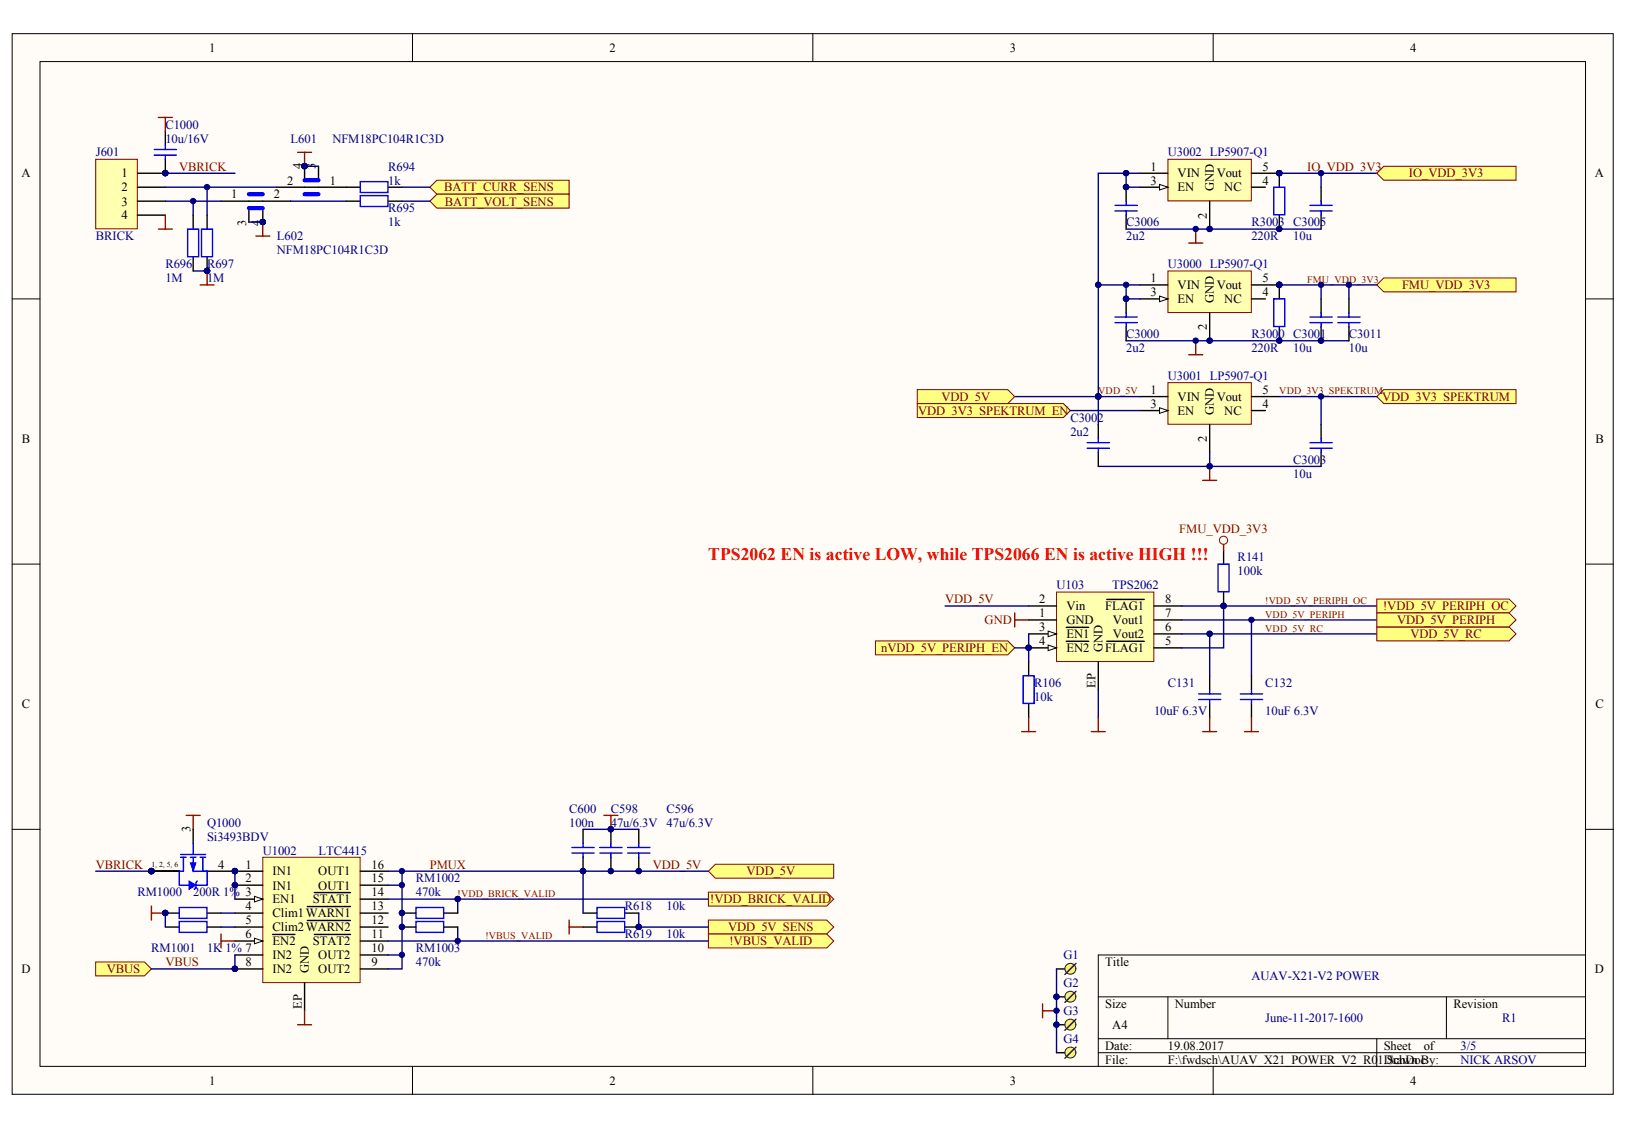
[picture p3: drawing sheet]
<svg xmlns="http://www.w3.org/2000/svg" width="289mm" height="200mm" viewBox="0 0 289 200" stroke-linecap="round" stroke-linejoin="round" font-family="sans-serif">
<defs><g id="words">
<text font-size="3.1" fill="#f00" x="125.4" y="99.2">TPS2062 EN is active LOW, while TPS2066 EN is active HIGH !!!</text>
<g font-size="2.2">
<text x="37" y="9.2">1</text>
<text x="107.9" y="9.2">2</text>
<text x="178.8" y="9.2">3</text>
<text x="249.6" y="9.2">4</text>
<text x="53.4" y="29.9" transform="rotate(-90 53.4 29.9)">4</text>
<text x="55.9" y="29.9" transform="rotate(-90 55.9 29.9)">3</text>
<text x="3.8" y="31.4">A</text>
<text x="21.5" y="31.4">1</text>
<text x="21.5" y="33.9">2</text>
<text x="41" y="35.1">1</text>
<text x="48.5" y="35.1">2</text>
<text x="50.8" y="32.7">2</text>
<text x="58.4" y="32.7">1</text>
<text x="203.7" y="30.2">1</text>
<text x="203.7" y="32.7">3</text>
<text x="208.5" y="31.4">VIN</text>
<text x="208.5" y="33.9">EN</text>
<text x="214.9" y="33.9" transform="rotate(-90 214.9 33.9)">GND</text>
<text x="215.4" y="31.4">Vout</text>
<text x="216.7" y="33.9">NC</text>
<text x="223.5" y="30.2">5</text>
<text x="223.5" y="32.7">4</text>
<text x="282.4" y="31.4">A</text>
<text x="21.5" y="36.4">3</text>
<text x="21.5" y="38.8">4</text>
<text x="43.6" y="39.9" transform="rotate(-90 43.6 39.9)">3</text>
<text x="46.1" y="39.9" transform="rotate(-90 46.1 39.9)">4</text>
<text x="213.7" y="38.7" transform="rotate(-90 213.7 38.7)">2</text>
<text x="203.7" y="50">1</text>
<text x="203.7" y="52.4">3</text>
<text x="208.5" y="51.2">VIN</text>
<text x="208.5" y="53.7">EN</text>
<text x="214.9" y="53.7" transform="rotate(-90 214.9 53.7)">GND</text>
<text x="215.4" y="51.2">Vout</text>
<text x="216.7" y="53.7">NC</text>
<text x="223.5" y="50">5</text>
<text x="223.5" y="52.4">4</text>
<text x="213.7" y="58.5" transform="rotate(-90 213.7 58.5)">2</text>
<text x="203.7" y="69.7">1</text>
<text x="208.5" y="70.9">VIN</text>
<text x="215.4" y="70.9">Vout</text>
<text x="223.5" y="69.7">5</text>
<text x="203.7" y="72.2">3</text>
<text x="208.5" y="73.4">EN</text>
<text x="214.9" y="73.4" transform="rotate(-90 214.9 73.4)">GND</text>
<text x="216.7" y="73.4">NC</text>
<text x="223.5" y="72.2">4</text>
<text x="3.9" y="78.4">B</text>
<text x="213.7" y="78.2" transform="rotate(-90 213.7 78.2)">2</text>
<text x="282.5" y="78.4">B</text>
<text x="184" y="106.8">2</text>
<text x="206.3" y="106.8">8</text>
<text x="184" y="109.3">1</text>
<text x="184" y="111.7">3</text>
<text x="188.8" y="110.5">GND</text>
<text x="188.8" y="108">Vin</text>
<text x="188.8" y="113">EN1</text>
<text x="195.7" y="108">FLAG1</text>
<text x="197" y="110.5">Vout1</text>
<text x="197" y="113">Vout2</text>
<text x="206.3" y="109.3">7</text>
<text x="206.3" y="111.7">6</text>
<text x="184" y="114.2">4</text>
<text x="188.8" y="115.4">EN2</text>
<text x="195.2" y="115.4" transform="rotate(-90 195.2 115.4)">GND</text>
<text x="195.7" y="115.4">FLAG1</text>
<text x="206.3" y="114.2">5</text>
<text x="3.9" y="125.3">C</text>
<text x="194" y="121.7" transform="rotate(-90 194 121.7)">EP</text>
<text x="282.5" y="125.3">C</text>
<text x="33.7" y="147.3" transform="rotate(-90 33.7 147.3)">3</text>
<text x="38.6" y="153.7">4</text>
<text x="43.4" y="153.7">1</text>
<text x="48.3" y="155">IN1</text>
<text x="56.3" y="155">OUT1</text>
<text x="65.8" y="153.7">16</text>
<text x="43.4" y="156.2">2</text>
<text x="43.4" y="161.2">4</text>
<text x="48.3" y="157.5">IN1</text>
<text x="48.3" y="159.9">EN1</text>
<text x="55.4" y="159.9">STAT1</text>
<text x="56.3" y="157.5">OUT1</text>
<text x="65.8" y="161.2">13</text>
<text x="65.8" y="158.7">14</text>
<text x="65.8" y="156.2">15</text>
<text x="43.4" y="163.6">5</text>
<text x="43.4" y="166.1">6</text>
<text x="48.3" y="162.4">Clim1WARN1</text>
<text x="48.3" y="164.8">Clim2WARN2</text>
<text x="48.3" y="167.3">EN2</text>
<text x="55.4" y="167.3">STAT2</text>
<text x="65.8" y="166.1">11</text>
<text x="65.8" y="163.6">12</text>
<text x="3.8" y="172.3">D</text>
<text x="43.4" y="171">8</text>
<text x="48.3" y="169.8">IN2</text>
<text x="48.3" y="172.3">IN2</text>
<text x="54.7" y="172.3" transform="rotate(-90 54.7 172.3)">GND</text>
<text x="56.3" y="172.3">OUT2</text>
<text x="56.3" y="169.8">OUT2</text>
<text x="65.8" y="171">9</text>
<text x="65.8" y="168.5">10</text>
<text x="195.7" y="171">Title</text>
<text x="282.4" y="172.3">D</text>
<text x="53.4" y="178.6" transform="rotate(-90 53.4 178.6)">EP</text>
<text x="195.7" y="178.4">Size</text>
<text x="208" y="178.4">Number</text>
<text x="257.3" y="178.4">Revision</text>
<text x="195.7" y="185.9">Date:</text>
<text x="196.9" y="182.2">A4</text>
<text x="206.8" y="185.9">19.08.2017</text>
<text x="245" y="185.9">Sheet</text>
<text x="252" y="185.9">of</text>
<text x="195.7" y="188.3">File:</text>
<text x="206.8" y="188.3">F:\fwdsch\AUAV_X21_POWER_V2_R01.SchDoc</text>
<text x="245" y="188.3">Drawn By:</text>
<text x="37" y="192">1</text>
<text x="107.9" y="192">2</text>
<text x="178.8" y="192">3</text>
<text x="249.6" y="192">4</text>
</g>
<g font-size="2.2" fill="#000080">
<text x="29.3" y="22.8">C1000</text>
<text x="17" y="27.7">J601</text>
<text x="29.3" y="25.3">10u/16V</text>
<text x="51.5" y="25.3">L601</text>
<text x="58.8" y="25.3">NFM18PC104R1C3D</text>
<text x="206.8" y="27.7">U3002 LP5907-Q1</text>
<text x="68.7" y="30.2">R694</text>
<text x="68.7" y="32.7">1k</text>
<text x="68.7" y="37.6">R695</text>
<text x="68.7" y="40">1k</text>
<text x="199.4" y="40">C3006</text>
<text x="221.6" y="40">R3003 C3005</text>
<text x="17" y="42.5">BRICK</text>
<text x="29.3" y="47.5">R696</text>
<text x="36.7" y="47.5">R697</text>
<text x="49" y="42.5">L602</text>
<text x="49" y="45">NFM18PC104R1C3D</text>
<text x="199.4" y="42.5">2u2</text>
<text x="206.8" y="47.5">U3000 LP5907-Q1</text>
<text x="221.6" y="42.5">220R</text>
<text x="228.9" y="42.5">10u</text>
<text x="29.3" y="50">1M</text>
<text x="36.7" y="50">1M</text>
<text x="199.4" y="59.8">C3000</text>
<text x="221.6" y="59.8">R3000 C3001</text>
<text x="238.8" y="59.8">C3011</text>
<text x="199.4" y="62.3">2u2</text>
<text x="221.6" y="62.3">220R</text>
<text x="228.9" y="62.3">10u</text>
<text x="238.8" y="62.3">10u</text>
<text x="206.8" y="67.2">U3001 LP5907-Q1</text>
<text x="189.5" y="74.7">C3002</text>
<text x="189.5" y="77.1">2u2</text>
<text x="228.9" y="82.1">C3003</text>
<text x="228.9" y="84.6">10u</text>
<text x="219.1" y="99.4">R141</text>
<text x="219.1" y="101.9">100k</text>
<text x="187.1" y="104.3">U103</text>
<text x="196.9" y="104.3">TPS2062</text>
<text x="183.1" y="121.6">R106</text>
<text x="183.1" y="124.1">10k</text>
<text x="206.8" y="121.6">C131</text>
<text x="224" y="121.6">C132</text>
<text x="204.3" y="126.6">10uF 6.3V</text>
<text x="224" y="126.6">10uF 6.3V</text>
<text x="100.8" y="143.8">C600</text>
<text x="108.1" y="143.8">C598</text>
<text x="118" y="143.8">C596</text>
<text x="36.7" y="146.3">Q1000</text>
<text x="36.7" y="148.8">Si3493BDV</text>
<text x="100.8" y="146.3">100n</text>
<text x="108.1" y="146.3">47u/6.3V</text>
<text x="118" y="146.3">47u/6.3V</text>
<text x="46.5" y="151.3">U1002</text>
<text x="56.4" y="151.3">LTC4415</text>
<text x="24.3" y="158.7">RM1000</text>
<text x="34.2" y="158.7">200R 1% 3</text>
<text x="73.6" y="156.2">RM1002</text>
<text x="73.6" y="158.7">470k</text>
<text x="110.6" y="161.2">R618</text>
<text x="118" y="161.2">10k</text>
<text x="110.6" y="166.1">R619</text>
<text x="118" y="166.1">10k</text>
<text x="26.8" y="168.5">RM1001</text>
<text x="36.7" y="168.5">1K 1% 7</text>
<text x="73.6" y="168.5">RM1003</text>
<text x="73.6" y="171">470k</text>
<text x="188.3" y="169.8">G1</text>
<text x="221.6" y="173.5">AUAV-X21-V2 POWER</text>
<text x="188.3" y="174.7">G2</text>
<text x="188.3" y="179.7">G3</text>
<text x="188.3" y="184.6">G4</text>
<text x="224" y="180.9">June-11-2017-1600</text>
<text x="258.5" y="185.9">3/5</text>
<text x="265.9" y="180.9">R1</text>
<text x="258.5" y="188.3">NICK ARSOV</text>
</g>
<g font-size="2.2" fill="#800000">
<text x="31.7" y="30.2">VBRICK</text>
<text x="78.7" y="33.9">BATT_CURR_SENS</text>
<text x="231.4" y="30.2">IO_VDD_3V3</text>
<text x="249.4" y="31.4">IO_VDD_3V3</text>
<text x="78.7" y="36.4">BATT_VOLT_SENS</text>
<text x="248.2" y="51.2">FMU_VDD_3V3</text>
<text x="166.7" y="70.9">VDD_5V</text>
<text x="244.7" y="70.9">VDD_3V3_SPEKTRUM</text>
<text x="162.5" y="73.4">VDD_3V3_SPEKTRUM_EN</text>
<text x="208.8" y="94.4">FMU_VDD_3V3</text>
<text x="167.3" y="106.8">VDD_5V</text>
<text x="174.3" y="110.5">GND</text>
<text x="244.9" y="108">!VDD_5V_PERIPH_OC</text>
<text x="247.4" y="110.5">VDD_5V_PERIPH</text>
<text x="249.7" y="113">VDD_5V_RC</text>
<text x="156" y="115.4">nVDD_5V_PERIPH_EN</text>
<text x="17" y="153.7">VBRICK</text>
<text x="76.1" y="153.7">PMUX</text>
<text x="115.6" y="153.7">VDD_5V</text>
<text x="132.2" y="155">VDD_5V</text>
<text x="125.7" y="159.9">!VDD_BRICK_VALID</text>
<text x="128.9" y="164.8">VDD_5V_SENS</text>
<text x="129.1" y="167.3">!VBUS_VALID</text>
<text x="18.9" y="172.3">VBUS</text>
<text x="29.3" y="171">VBUS</text>
</g>
<g font-size="1.8" fill="#800000">
<text x="231.4" y="50">FMU_VDD_3V3</text>
<text x="194.4" y="69.8">VDD_5V</text>
<text x="226.5" y="69.8">VDD_3V3_SPEKTRUM</text>
<text x="224" y="106.9">!VDD_5V_PERIPH_OC</text>
<text x="224" y="109.4">VDD_5V_PERIPH</text>
<text x="224" y="111.8">VDD_5V_RC</text>
<text x="81" y="158.8">!VDD_BRICK_VALID</text>
<text x="86" y="166.2">!VBUS_VALID</text>
</g>
<text font-size="1.3" x="26.8" y="153.5">1, 2, 5, 6</text>
</g></defs>
<g fill="#fffcf8" stroke="#000" stroke-width=".18">
<path d="M2.2 6h283.4v187.7h-283.4z"/>
<path d="M7.1 10.9h273.6v177.9h-273.6z"/>
</g>
<g fill="none" stroke="#000" stroke-width=".18">
<path d="M73 6v4.9M143.9 6v4.9M214.8 6v4.9M2.2 52.9h4.9M280.7 52.9h5M2.2 99.9h4.9M280.7 99.9h5M2.2 146.8h4.9M280.7 146.8h5M194.4 176.5h86.3M206.8 176.5v7.4M256.1 176.5v7.4"/>
<path d="M280.7 169h-86.3v19.8M73 188.8v5M143.9 188.8v5M194.4 183.9h86.3M194.4 186.3h86.3M214.8 188.8v5M243.7 183.9v4.9"/>
</g>
<path d="M103.2 146.8v2.5M103.2 151.7v2.5" fill="none" stroke="#000" stroke-width=".25"/>
<circle cx="103.2" cy="154.2" r=".48" fill="#000080" stroke="#000080" stroke-width=".18"/>
<path d="M101.3 150h3.9M101.3 151h3.9M103.2 149.3v.7M103.2 151v.7" fill="none" stroke="#00f" stroke-width=".25"/>
<g fill="#ffff80" stroke="#800000" stroke-width=".18">
<path d="M16.9 170.3h8.7l1.2 1.2-1.2 1.2h-8.7z" fill-rule="evenodd"/>
<path d="M126.6 153h21v2.5h-21l-1.2-1.3z" fill-rule="evenodd"/>
</g>
<path d="M108.2 146.8v2.5M108.2 151.7v2.5M113.1 146.8v2.5M113.1 151.7v2.5M187 171.5h2.5" fill="none" stroke="#000" stroke-width=".25"/>
<g fill="#000080" stroke="#000080" stroke-width=".18">
<circle cx="113.1" cy="154.2" r=".48"/>
<circle cx="108.1" cy="146.8" r=".47"/>
<circle cx="108.1" cy="154.2" r=".47"/>
</g>
<path d="M106.2 150h3.9M106.2 151h3.9M108.2 149.3v.7M108.2 151v.7M111.1 150h4M111.1 151h4M113.1 149.3v.7M113.1 151v.7" fill="none" stroke="#00f" stroke-width=".25"/>
<path d="M106.9 144.3h2.5M108.2 144.3v2.5" fill="none" stroke="#800000" stroke-width=".25"/>
<circle cx="189.5" cy="171.5" r=".97" fill="#e7ec73" stroke="#183e00" stroke-width=".18"/>
<path d="M190.5 170.5l-2 2" fill="none" stroke="#172721" stroke-width=".25"/>
<path d="M187 176.5h2.5" fill="none" stroke="#000" stroke-width=".25"/>
<circle cx="187" cy="176.4" r=".48" fill="#000080" stroke="#000080" stroke-width=".18"/>
<circle cx="189.5" cy="176.4" r=".97" fill="#e7ec73" stroke="#183e00" stroke-width=".18"/>
<path d="M190.5 175.5l-2 1.9" fill="none" stroke="#172721" stroke-width=".25"/>
<circle cx="187" cy="176.4" r=".48" fill="#000080" stroke="#000080" stroke-width=".18"/>
<path d="M187 186.3h2.5" fill="none" stroke="#000" stroke-width=".25"/>
<circle cx="189.5" cy="186.3" r=".97" fill="#e7ec73" stroke="#183e00" stroke-width=".18"/>
<path d="M190.5 185.4l-2 1.9" fill="none" stroke="#172721" stroke-width=".25"/>
<path d="M187 181.4h2.5" fill="none" stroke="#000" stroke-width=".25"/>
<circle cx="187" cy="181.4" r=".48" fill="#000080" stroke="#000080" stroke-width=".18"/>
<circle cx="189.5" cy="181.4" r=".97" fill="#e7ec73" stroke="#183e00" stroke-width=".18"/>
<path d="M190.5 180.4l-2 2" fill="none" stroke="#172721" stroke-width=".25"/>
<g fill="#000080" stroke="#000080" stroke-width=".18">
<circle cx="187" cy="181.4" r=".48"/>
<circle cx="187" cy="178.9" r=".48"/>
</g>
<path d="M187 171.5v14.8" fill="none" stroke="#000080" stroke-width=".25"/>
<path d="M184.6 177.7v2.5M184.6 178.9h2.4" fill="none" stroke="#800000" stroke-width=".25"/>
<path d="M16.9 28.2h7.4v12.3h-7.4z" fill="#ffffb0" stroke="#800000" stroke-width=".18"/>
<path d="M24.3 30.7h5M24.3 33.1h5M24.3 35.6h5M24.3 38.1h5" fill="none" stroke="#000" stroke-width=".25"/>
<circle cx="29.3" cy="30.6" r=".48" fill="#000080" stroke="#000080" stroke-width=".18"/>
<path d="M29.3 38.1v2.5M28 40.6h2.5" fill="none" stroke="#800000" stroke-width=".25"/>
<path d="M29.3 33.1h19.7M29.3 35.6h9.8" fill="none" stroke="#000080" stroke-width=".25"/>
<g fill="#ffff80" stroke="#800000" stroke-width=".18">
<path d="M77.3 31.9h23.5v2.5h-23.5l-1.2-1.3z" fill-rule="evenodd"/>
<path d="M77.3 34.4h23.5v2.4h-23.5l-1.2-1.2z" fill-rule="evenodd"/>
</g>
<g fill="none" stroke="#000" stroke-width=".25">
<path d="M34.2 38.1v2.5M36.7 38.1v2.5M39.1 35.6h12.4M44.1 36.8v2.5M46.5 36.8v2.5M49 33.1h14.8M53.9 29.4v2.5M56.4 29.4v2.5M61.3 35.6h2.5M68.7 33.1h2.5M68.7 35.6h2.5M34.2 45.5v2.5"/>
<path d="M36.7 45.5v2.5"/>
</g>
<g fill="#000080" stroke="#000080" stroke-width=".18">
<circle cx="53.9" cy="29.4" r=".48"/>
<circle cx="46.5" cy="39.3" r=".48"/>
<circle cx="34.2" cy="35.6" r=".48"/>
<circle cx="36.7" cy="33.1" r=".48"/>
<circle cx="36.7" cy="47.9" r=".48"/>
</g>
<path d="M44.1 34.4h2.4M44.1 36.8h2.4M53.9 34.4h2.5M53.9 31.9h2.5" fill="none" stroke="#00f" stroke-width=".74"/>
<path d="M34.2 35.6v2.5M36.7 33.1v5M44.1 39.3h2.4M51.5 35.6h9.8M53.9 29.4h2.5M71.2 35.6h4.9M71.2 33.1h4.9M34.2 48h2.5" fill="none" stroke="#000080" stroke-width=".25"/>
<path d="M46.5 39.3v2.5M52.7 27h2.5M53.9 27v2.4M35.4 50.4h2.5M36.7 48v2.4M45.3 41.8h2.5M100.8 162.9v2.4M100.8 164.1h2.4" fill="none" stroke="#800000" stroke-width=".25"/>
<path d="M63.8 32.2h4.9v1.9h-4.9zM63.8 34.6h4.9v1.9h-4.9zM33.2 40.6h2v4.8h-2zM35.7 40.6h1.9v4.8h-1.9z" fill="none" stroke="#00f" stroke-width=".25"/>
<path d="M125.4 162.9h21l1.2 1.2-1.2 1.2h-21z" fill-rule="evenodd" fill="#ffff80" stroke="#800000" stroke-width=".18"/>
<path d="M103.2 146.8h9.9" fill="none" stroke="#000080" stroke-width=".25"/>
<g fill="#ffff80" stroke="#800000" stroke-width=".18">
<path d="M245 49.2h23.4v2.5h-23.4l-1.3-1.3z" fill-rule="evenodd"/>
<path d="M245 69h23.4v2.4h-23.4l-1.3-1.2z" fill-rule="evenodd"/>
<path d="M162.4 71.4h25.9l1.2 1.3-1.2 1.2h-25.9z" fill-rule="evenodd"/>
</g>
<path d="M206.8 48h14.7v7.3h-14.7z" fill="#ffffb0" stroke="#800000" stroke-width=".18"/>
<path d="M201.8 50.4h5M201.8 52.9h5" fill="none" stroke="#000" stroke-width=".25"/>
<path d="M205.3 52.4l1.5 .5-1.5 .5z" fill="#fffcf8" stroke="#000" stroke-width=".18"/>
<path d="M199.4 52.9v2.5M199.4 57.8v2.5M214.2 55.4v4.9M221.6 50.4h4.9v2.5M221.6 52.9h2.4M226.5 57.8v2.5M233.9 52.9v2.5M233.9 57.8v2.5" fill="none" stroke="#000" stroke-width=".25"/>
<g fill="#000080" stroke="#000080" stroke-width=".18">
<circle cx="214.2" cy="60.3" r=".48"/>
<circle cx="226.5" cy="50.4" r=".48"/>
<circle cx="199.4" cy="52.9" r=".48"/>
<circle cx="233.9" cy="60.3" r=".48"/>
<circle cx="211.7" cy="60.3" r=".48"/>
<circle cx="233.9" cy="50.4" r=".48"/>
<circle cx="226.5" cy="60.3" r=".48"/>
</g>
<path d="M197.4 56.1h3.9M197.4 57.1h3.9M199.4 55.4v.7M199.4 57.1v.7M225.5 52.9h1.9v4.9h-1.9zM231.9 56.1h4M231.9 57.1h4M233.9 55.4v.7M233.9 57.1v.7" fill="none" stroke="#00f" stroke-width=".25"/>
<path d="M210.5 62.8h2.4M211.7 60.3v2.5" fill="none" stroke="#800000" stroke-width=".25"/>
<path d="M226.5 50.4h17.2M233.9 50.4v2.5M199.4 60.3h39.4" fill="none" stroke="#000080" stroke-width=".25"/>
<path d="M206.8 67.7h14.7v7.4h-14.7z" fill="#ffffb0" stroke="#800000" stroke-width=".18"/>
<path d="M201.8 70.2h5M201.8 72.7h5" fill="none" stroke="#000" stroke-width=".25"/>
<path d="M205.3 72.2l1.5 .5-1.5 .5z" fill="#fffcf8" stroke="#000" stroke-width=".18"/>
<path d="M194.4 75.1v2.5M214.2 75.1v5M221.6 70.2h4.9M221.6 72.7h2.4M233.9 75.1v2.5M194.4 80.1v2.5M233.9 80.1v2.5" fill="none" stroke="#000" stroke-width=".25"/>
<path d="M192.5 78.4h3.9M192.5 79.3h3.9M194.4 77.6v.8M194.4 79.3v.8M231.9 78.4h4M231.9 79.3h4M233.9 77.6v.8M233.9 79.3v.8" fill="none" stroke="#00f" stroke-width=".25"/>
<path d="M212.9 85h2.5M214.2 82.6v2.4" fill="none" stroke="#800000" stroke-width=".25"/>
<g fill="#000080" stroke="#000080" stroke-width=".18">
<circle cx="214.2" cy="82.5" r=".48"/>
<circle cx="194.4" cy="70.2" r=".48"/>
<circle cx="233.9" cy="70.2" r=".48"/>
<circle cx="199.4" cy="50.4" r=".48"/>
<circle cx="199.4" cy="52.9" r=".48"/>
</g>
<path d="M199.4 50.4v2.5h2.4M179.6 70.2h22.2M189.5 72.7h12.3M194.4 70.2v4.9M233.9 70.2v4.9M194.4 82.6h39.5M214.2 80.1v2.5" fill="none" stroke="#000080" stroke-width=".25"/>
<path d="M162.4 69h16l1.2 1.2-1.2 1.2h-16z" fill-rule="evenodd" fill="#ffff80" stroke="#800000" stroke-width=".18"/>
<path d="M206.8 28.2h14.7v7.4h-14.7z" fill="#ffffb0" stroke="#800000" stroke-width=".18"/>
<path d="M201.8 30.7h5M201.8 33.1h5" fill="none" stroke="#000" stroke-width=".25"/>
<path d="M205.3 32.6l1.5 .5-1.5 .5z" fill="#fffcf8" stroke="#000" stroke-width=".18"/>
<path d="M199.4 33.1v2.5M199.4 38.1v2.5M214.2 35.6v5M221.6 30.7h4.9v2.4M221.6 33.1h2.4M226.5 38.1v2.5M233.9 33.1v2.5M233.9 38.1v2.5" fill="none" stroke="#000" stroke-width=".25"/>
<g fill="#000080" stroke="#000080" stroke-width=".18">
<circle cx="214.2" cy="40.5" r=".48"/>
<circle cx="226.5" cy="30.6" r=".48"/>
<circle cx="199.4" cy="33.1" r=".48"/>
<circle cx="211.7" cy="40.5" r=".48"/>
<circle cx="233.9" cy="30.6" r=".48"/>
<circle cx="226.5" cy="40.5" r=".48"/>
</g>
<path d="M197.4 36.4h3.9M197.4 37.3h3.9M199.4 35.6v.8M199.4 37.3v.8M225.5 33.1h1.9v4.9h-1.9zM231.9 36.4h4M231.9 37.3h4M233.9 35.6v.8M233.9 37.3v.8" fill="none" stroke="#00f" stroke-width=".25"/>
<path d="M210.5 43h2.4M211.7 40.6v2.4" fill="none" stroke="#800000" stroke-width=".25"/>
<path d="M226.5 30.7h17.2M233.9 30.7v2.4M199.4 40.6h34.5" fill="none" stroke="#000080" stroke-width=".25"/>
<path d="M245 29.4h23.4v2.5h-23.4l-1.3-1.2z" fill-rule="evenodd" fill="#ffff80" stroke="#800000" stroke-width=".18"/>
<path d="M199.4 30.7h-5v19.7M201.8 30.7h-2.4v2.4h2.4M201.8 50.4h-7.4v19.8M226.5 70.2h17.2" fill="none" stroke="#000080" stroke-width=".25"/>
<g fill="#000080" stroke="#000080" stroke-width=".18">
<circle cx="194.4" cy="70.2" r=".48"/>
<circle cx="194.4" cy="50.4" r=".48"/>
<circle cx="199.4" cy="30.6" r=".48"/>
<circle cx="199.4" cy="33.1" r=".48"/>
<circle cx="113.1" cy="164.1" r=".48"/>
</g>
<path d="M103.2 161.6h2.5M103.2 164.1h2.5M110.6 161.6h2.5M110.6 164.1h2.5" fill="none" stroke="#000" stroke-width=".25"/>
<path d="M105.7 160.6h4.9v2h-4.9zM105.7 163.1h4.9v1.9h-4.9z" fill="none" stroke="#00f" stroke-width=".25"/>
<path d="M187 104.8h17.3v12.3h-17.3z" fill="#ffffb0" stroke="#800000" stroke-width=".18"/>
<path d="M182.1 109.7h4.9M182.1 107.3h4.9M182.1 112.2h4.9M195.9 106.1h6.7M204.3 107.3h4.9" fill="none" stroke="#000" stroke-width=".25"/>
<path d="M185.6 111.7l1.4 .5-1.4 .5z" fill="#fffcf8" stroke="#000" stroke-width=".18"/>
<path d="M182.1 114.7h4.9M188.8 111h3.9M204.3 109.7h4.9M204.3 112.2h4.9" fill="none" stroke="#000" stroke-width=".25"/>
<path d="M185.6 114.2l1.4 .5-1.4 .5z" fill="#fffcf8" stroke="#000" stroke-width=".18"/>
<path d="M216.6 97.4v2.5M182.1 117.2v2.4M188.8 113.5h3.9M194.4 117.2v4.9M195.9 113.5h6.7M204.3 114.7h4.9M214.2 119.6v2.5M216.6 104.8v2.5M221.6 119.6v2.5M182.1 124.6v2.4M214.2 124.6v2.4M221.6 124.6v2.4" fill="none" stroke="#000" stroke-width=".25"/>
<g fill="#000080" stroke="#000080" stroke-width=".18">
<circle cx="182.1" cy="114.7" r=".48"/>
<circle cx="214.2" cy="112.2" r=".48"/>
<circle cx="216.6" cy="107.2" r=".48"/>
<circle cx="221.5" cy="109.7" r=".48"/>
</g>
<path d="M179.6 108.5v2.5M179.6 109.7h2.5M180.9 129.5h2.4M182.1 127v2.5M193.2 129.5h2.5M194.4 127v2.5M212.9 129.5h2.5M214.2 127v2.5M220.3 129.5h2.5M221.6 127v2.5" fill="none" stroke="#800000" stroke-width=".25"/>
<path d="M215.6 99.9h2v4.8h-2zM181.1 119.6h2v4.9h-2zM212.2 122.8h3.9M212.2 123.8h3.9M214.2 122.1v.7M214.2 123.8v.8M219.6 122.8h3.9M219.6 123.8h3.9M221.6 122.1v.7M221.6 123.8v.8" fill="none" stroke="#00f" stroke-width=".25"/>
<path d="M167.3 107.3h14.8M182.1 112.2v5M209.2 112.2h5v7.4M209.2 107.3h34.5M209.2 109.7h34.5M214.2 112.2h29.5M216.6 107.3v7.4h-7.4M221.6 109.7v9.9M194.4 122.1v4.9" fill="none" stroke="#000080" stroke-width=".25"/>
<g fill="#ffff80" stroke="#800000" stroke-width=".18">
<path d="M243.7 111h23.5l1.2 1.2-1.2 1.2h-23.5z" fill-rule="evenodd"/>
<path d="M243.7 106h23.5l1.2 1.3-1.2 1.2h-23.5z" fill-rule="evenodd"/>
<path d="M243.7 108.5h23.5l1.2 1.2-1.2 1.3h-23.5z" fill-rule="evenodd"/>
</g>
<circle cx="216.6" cy="95.6" r=".72" fill="none" stroke="#800000" stroke-width=".18"/>
<path d="M216.6 96.4v1" fill="none" stroke="#800000" stroke-width=".25"/>
<path d="M125.4 165.3h21l1.2 1.3-1.2 1.2h-21z" fill-rule="evenodd" fill="#ffff80" stroke="#800000" stroke-width=".18"/>
<path d="M46.5 151.7h17.3v22.2h-17.3z" fill="#ffffb0" stroke="#800000" stroke-width=".18"/>
<path d="M41.6 154.2h4.9M41.6 156.7h4.9M41.6 159.2h4.9" fill="none" stroke="#000" stroke-width=".25"/>
<g fill="#000080" stroke="#000080" stroke-width=".18">
<circle cx="41.6" cy="154.2" r=".48"/>
<circle cx="41.6" cy="156.7" r=".48"/>
</g>
<path d="M45 158.7l1.5 .5-1.5 .5z" fill="#fffcf8" stroke="#000" stroke-width=".18"/>
<path d="M41.6 161.6h4.9M41.6 164.1h4.9M41.6 166.6h4.9" fill="none" stroke="#000" stroke-width=".25"/>
<path d="M45 166.1l1.5 .5-1.5 .5z" fill="#fffcf8" stroke="#000" stroke-width=".18"/>
<g fill="none" stroke="#000" stroke-width=".25">
<path d="M55.6 158h6.5M63.8 159.2h4.9M63.8 156.7h4.9M63.8 154.2h4.9M41.6 169h4.9M41.6 171.5h4.9M48.3 165.4h3.9M53.9 174v4.9M54.4 160.5h7.7M54.4 162.9h7.7M55.6 165.4h6.5M63.8 169h4.9"/>
<path d="M63.8 171.5h4.9M63.8 161.6h4.9M63.8 166.6h4.9M63.8 164.1h4.9M71.2 161.6h2.4M71.2 164.1h2.4M78.6 161.6h2.4M78.6 164.1h2.4"/>
</g>
<g fill="#000080" stroke="#000080" stroke-width=".18">
<circle cx="41.6" cy="171.5" r=".48"/>
<circle cx="41.6" cy="154.2" r=".48"/>
<circle cx="41.6" cy="156.7" r=".48"/>
<circle cx="81" cy="159.1" r=".48"/>
<circle cx="71.2" cy="169" r=".47"/>
<circle cx="71.2" cy="154.2" r=".47"/>
<circle cx="81" cy="166.5" r=".48"/>
<circle cx="71.2" cy="156.7" r=".47"/>
<circle cx="71.2" cy="161.6" r=".47"/>
<circle cx="71.2" cy="164.1" r=".47"/>
</g>
<path d="M39.1 165.3v2.5M39.1 166.6h2.5M53.9 178.9v2.5M52.7 181.4h2.5" fill="none" stroke="#800000" stroke-width=".25"/>
<path d="M68.7 159.2h56.7M68.7 156.7h2.5M68.7 154.2h56.7M71.2 154.2v17.3h-2.5M81 159.2v2.4M68.7 166.6h56.7M68.7 169h2.5M81 164.1v2.5" fill="none" stroke="#000080" stroke-width=".25"/>
<path d="M73.6 160.6h4.9v2h-4.9zM73.6 163.1h4.9v1.9h-4.9z" fill="none" stroke="#00f" stroke-width=".25"/>
<path d="M125.4 157.9h21l1.2 1.3-1.2 1.2h-21z" fill-rule="evenodd" fill="#ffff80" stroke="#800000" stroke-width=".18"/>
<path d="M29.3 30.7h12.3M238.8 50.4v2.5M16.9 154.2h9.9M41.6 154.2v5M103.2 154.2v7.4M29.3 161.6v2.5M39.1 161.6h2.5M39.1 164.1h2.5M41.6 169v2.5h-14.8M113.1 161.6v2.5h12.3" fill="none" stroke="#000080" stroke-width=".25"/>
<g fill="#000080" stroke="#000080" stroke-width=".18">
<circle cx="113.1" cy="164.1" r=".48"/>
<circle cx="41.6" cy="154.2" r=".48"/>
<circle cx="29.3" cy="161.6" r=".48"/>
<circle cx="29.3" cy="30.6" r=".48"/>
<circle cx="103.2" cy="154.2" r=".48"/>
<circle cx="26.8" cy="154.2" r=".48"/>
<circle cx="41.6" cy="171.5" r=".48"/>
<circle cx="238.8" cy="50.4" r=".48"/>
</g>
<path d="M29.3 23.3v2.4M29.3 28.2v2.5M238.8 52.9v2.5M238.8 57.8v2.5M26.8 154.2h4.9M34.2 146.8v2.5M36.7 154.2h4.9M29.3 164.1h2.4M29.3 161.6h2.4M36.7 164.1h2.4M36.7 161.6h2.4" fill="none" stroke="#000" stroke-width=".25"/>
<g fill="none" stroke="#00f" stroke-width=".25">
<path d="M27.3 27.5h3.9M27.3 26.5h3.9M29.3 25.7v.8M29.3 27.5v.7M236.8 56.1h4M236.8 57.1h4M238.8 55.4v.7M238.8 57.1v.7M32 151.3h4.4M32 151.7h1M32.5 151.7v2.5h-.8v2.5h1.8M33.7 151.7h1"/>
<path d="M34.2 149.3v2M34.2 151.7v2.5h2.5v2.5h-2M34.9 155.9l-.2 .3v1l-.3 .2M35.4 151.7h1M35.9 151.7v2.5M31.7 163.1h4.9v1.9h-4.9zM31.7 160.6h4.9v2h-4.9z"/>
</g>
<path d="M28 20.8h2.5M29.3 20.8v2.5M33 144.3h2.4M34.2 144.3v2.5M26.8 160.4v2.5M26.8 161.6h2.5" fill="none" stroke="#800000" stroke-width=".25"/>
<g fill="#00f" stroke="#00f" stroke-width=".18">
<path d="M33.7 152.7h1l-.5 1.5z"/>
<path d="M33.5 155.9l1.2 .8-1.2 .7z"/>
</g>
<path d="M155 113.4h23.4l1.2 1.3-1.2 1.2h-23.4z" fill-rule="evenodd" fill="#ffff80" stroke="#800000" stroke-width=".18"/>
<path d="M179.6 114.7h2.5" fill="none" stroke="#000080" stroke-width=".25"/>
<circle cx="182.1" cy="114.7" r=".48" fill="#000080" stroke="#000080" stroke-width=".18"/>
<use href="#words"/>
</svg>
